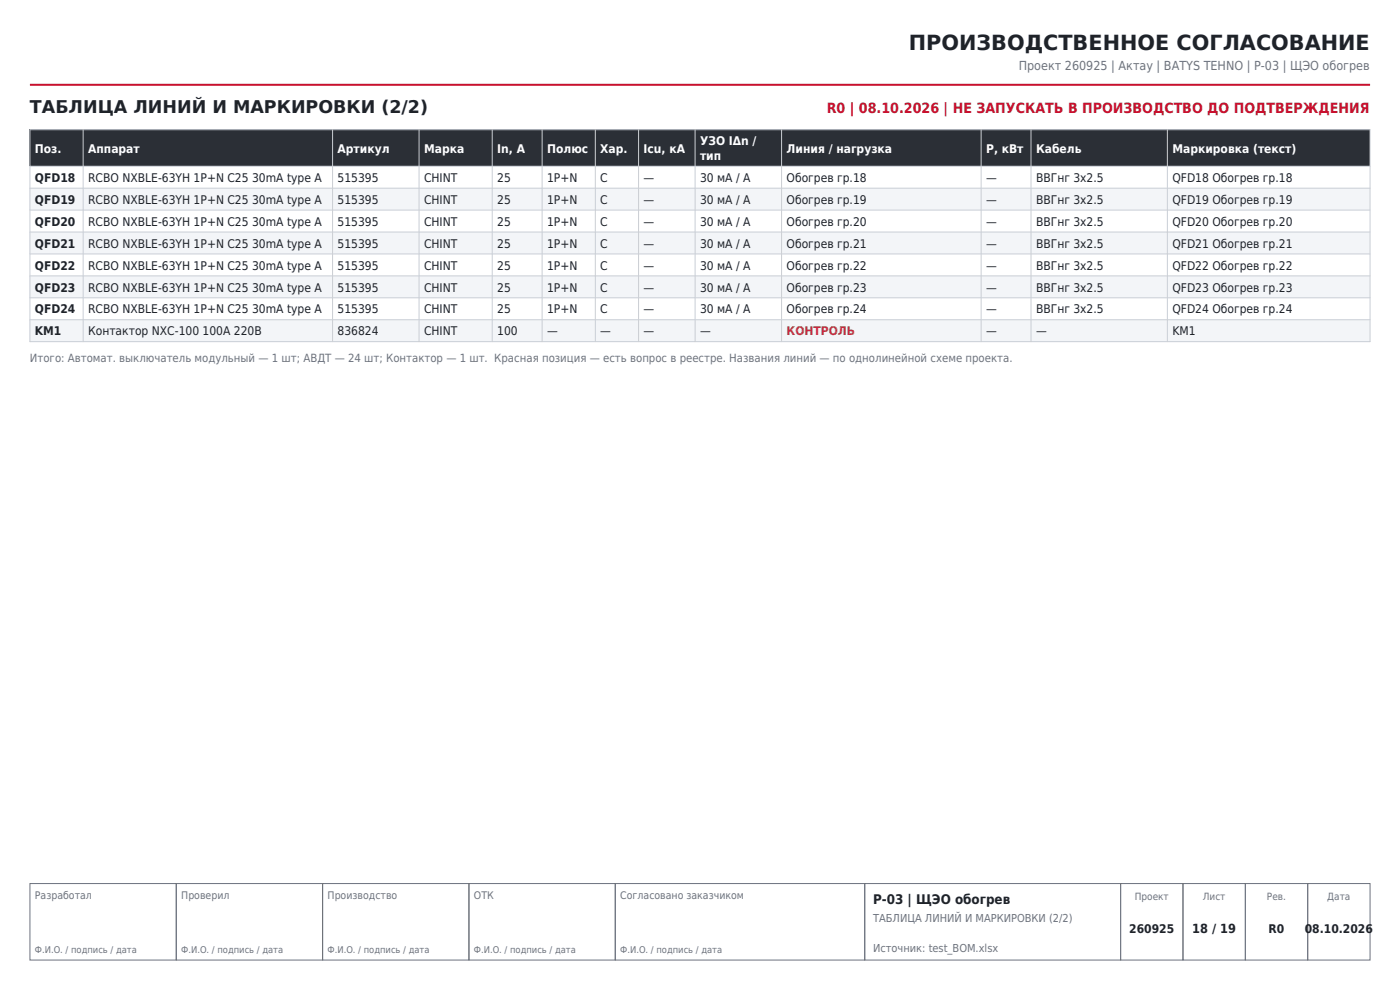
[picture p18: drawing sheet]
<svg xmlns="http://www.w3.org/2000/svg" width="297mm" height="210mm" viewBox="0 0 297 210" stroke-linecap="round" stroke-linejoin="round" font-family="sans-serif">
<defs><g id="words">
<text font-size="4.4" fill="#1f2329" x="192.8" y="10.6">ПРОИЗВОДСТВЕННОЕ СОГЛАСОВАНИЕ</text>
<text font-size="3.7" fill="#1f2329" x="6.3" y="24">ТАБЛИЦА ЛИНИЙ И МАРКИРОВКИ (2/2)</text>
<text font-size="3" fill="#c8102e" x="175.4" y="24">R0 | 08.10.2026 | НЕ ЗАПУСКАТЬ В ПРОИЗВОДСТВО ДО ПОДТВЕРЖДЕНИЯ</text>
<text font-size="2.8" fill="#1f2329" x="185.2" y="191.7">P-03 | ЩЭО обогрев</text>
<text font-size="2.7" fill="#1f2329" x="252.9" y="198">18 / 19</text>
<text font-size="2.6" fill="#6b7280" x="216.1" y="14.8">Проект 260925 | Актау | BATYS TEHNO | P-03 | ЩЭО обогрев</text>
<g font-size="2.5" fill="#fff">
<text x="7.4" y="32.4">Поз.</text>
<text x="18.7" y="32.4">Аппарат</text>
<text x="71.6" y="32.4">Артикул</text>
<text x="90" y="32.4">Марка</text>
<text x="105.5" y="32.4">In, А</text>
<text x="116.1" y="32.4">Полюс</text>
<text x="127.4" y="32.4">Хар.</text>
<text x="136.5" y="32.4">Icu, кА</text>
<text x="148.5" y="30.8">УЗО IΔn /</text>
<text x="148.5" y="33.9">тип</text>
<text x="166.9" y="32.4">Линия / нагрузка</text>
<text x="209.2" y="32.4">P, кВт</text>
<text x="219.8" y="32.4">Кабель</text>
<text x="248.7" y="32.4">Маркировка (текст)</text>
</g>
<g font-size="2.5" fill="#1f2329">
<text x="7.4" y="38.6">QFD18</text>
<text x="18.7" y="38.6">RCBO NXBLE-63YH 1P+N C25 30mA type A</text>
<text x="71.6" y="38.6">515395</text>
<text x="90" y="38.6">CHINT</text>
<text x="105.5" y="38.6">25</text>
<text x="116.1" y="38.6">1P+N</text>
<text x="127.4" y="38.6">C</text>
<text x="136.5" y="38.6">—</text>
<text x="148.5" y="38.6">30 мА / A</text>
<text x="166.9" y="38.6">Обогрев гр.18</text>
<text x="209.2" y="38.6">—</text>
<text x="219.8" y="38.6">ВВГнг 3x2.5</text>
<text x="248.7" y="38.6">QFD18 Обогрев гр.18</text>
<text x="7.4" y="43.2">QFD19</text>
<text x="7.4" y="47.9">QFD20</text>
<text x="18.7" y="43.2">RCBO NXBLE-63YH 1P+N C25 30mA type A</text>
<text x="18.7" y="47.9">RCBO NXBLE-63YH 1P+N C25 30mA type A</text>
<text x="71.6" y="43.2">515395</text>
<text x="71.6" y="47.9">515395</text>
<text x="90" y="43.2">CHINT</text>
<text x="90" y="47.9">CHINT</text>
<text x="105.5" y="43.2">25</text>
<text x="105.5" y="47.9">25</text>
<text x="116.1" y="43.2">1P+N</text>
<text x="116.1" y="47.9">1P+N</text>
<text x="127.4" y="43.2">C</text>
<text x="127.4" y="47.9">C</text>
<text x="136.5" y="43.2">—</text>
<text x="136.5" y="47.9">—</text>
<text x="148.5" y="43.2">30 мА / A</text>
<text x="148.5" y="47.9">30 мА / A</text>
<text x="166.9" y="43.2">Обогрев гр.19</text>
<text x="166.9" y="47.9">Обогрев гр.20</text>
<text x="209.2" y="43.2">—</text>
<text x="209.2" y="47.9">—</text>
<text x="219.8" y="43.2">ВВГнг 3x2.5</text>
<text x="219.8" y="47.9">ВВГнг 3x2.5</text>
<text x="248.7" y="43.2">QFD19 Обогрев гр.19</text>
<text x="248.7" y="47.9">QFD20 Обогрев гр.20</text>
<text x="7.4" y="52.5">QFD21</text>
<text x="18.7" y="52.5">RCBO NXBLE-63YH 1P+N C25 30mA type A</text>
<text x="71.6" y="52.5">515395</text>
<text x="90" y="52.5">CHINT</text>
<text x="105.5" y="52.5">25</text>
<text x="116.1" y="52.5">1P+N</text>
<text x="127.4" y="52.5">C</text>
<text x="136.5" y="52.5">—</text>
<text x="148.5" y="52.5">30 мА / A</text>
<text x="166.9" y="52.5">Обогрев гр.21</text>
<text x="209.2" y="52.5">—</text>
<text x="219.8" y="52.5">ВВГнг 3x2.5</text>
<text x="248.7" y="52.5">QFD21 Обогрев гр.21</text>
<text x="7.4" y="57.2">QFD22</text>
<text x="18.7" y="57.2">RCBO NXBLE-63YH 1P+N C25 30mA type A</text>
<text x="71.6" y="57.2">515395</text>
<text x="90" y="57.2">CHINT</text>
<text x="105.5" y="57.2">25</text>
<text x="116.1" y="57.2">1P+N</text>
<text x="127.4" y="57.2">C</text>
<text x="136.5" y="57.2">—</text>
<text x="148.5" y="57.2">30 мА / A</text>
<text x="166.9" y="57.2">Обогрев гр.22</text>
<text x="209.2" y="57.2">—</text>
<text x="219.8" y="57.2">ВВГнг 3x2.5</text>
<text x="248.7" y="57.2">QFD22 Обогрев гр.22</text>
<text x="7.4" y="61.8">QFD23</text>
<text x="18.7" y="61.8">RCBO NXBLE-63YH 1P+N C25 30mA type A</text>
<text x="71.6" y="61.8">515395</text>
<text x="90" y="61.8">CHINT</text>
<text x="105.5" y="61.8">25</text>
<text x="116.1" y="61.8">1P+N</text>
<text x="127.4" y="61.8">C</text>
<text x="136.5" y="61.8">—</text>
<text x="148.5" y="61.8">30 мА / A</text>
<text x="166.9" y="61.8">Обогрев гр.23</text>
<text x="209.2" y="61.8">—</text>
<text x="219.8" y="61.8">ВВГнг 3x2.5</text>
<text x="248.7" y="61.8">QFD23 Обогрев гр.23</text>
<text x="7.4" y="66.5">QFD24</text>
<text x="7.4" y="71.1">KM1</text>
<text x="18.7" y="66.5">RCBO NXBLE-63YH 1P+N C25 30mA type A</text>
<text x="18.7" y="71.1">Контактор NXC-100 100A 220В</text>
<text x="71.6" y="66.5">515395</text>
<text x="71.6" y="71.1">836824</text>
<text x="90" y="66.5">CHINT</text>
<text x="90" y="71.1">CHINT</text>
<text x="105.5" y="66.5">25</text>
<text x="105.5" y="71.1">100</text>
<text x="116.1" y="66.5">1P+N</text>
<text x="116.1" y="71.1">—</text>
<text x="127.4" y="66.5">C</text>
<text x="127.4" y="71.1">—</text>
<text x="136.5" y="66.5">—</text>
<text x="136.5" y="71.1">—</text>
<text x="148.5" y="66.5">30 мА / A</text>
<text x="148.5" y="71.1">—</text>
<text x="166.9" y="66.5">Обогрев гр.24</text>
<text x="209.2" y="66.5">—</text>
<text x="209.2" y="71.1">—</text>
<text x="219.8" y="66.5">ВВГнг 3x2.5</text>
<text x="219.8" y="71.1">—</text>
<text x="248.7" y="66.5">QFD24 Обогрев гр.24</text>
<text x="248.7" y="71.1">KM1</text>
<text x="239.6" y="198">260925</text>
<text x="269.1" y="198">R0</text>
<text x="276.8" y="198">08.10.2026</text>
</g>
<text font-size="2.5" fill="#b26b00" x="166.9" y="71.1">КОНТРОЛЬ</text>
<text font-size="2.4" fill="#6b7280" x="6.3" y="76.7">Итого: Автомат. выключатель модульный — 1 шт; АВДТ — 24 шт; Контактор — 1 шт. Красная позиция — есть вопрос в реестре. Названия линий — по однолинейной схеме проекта.</text>
<g font-size="2.3" fill="#6b7280">
<text x="185.2" y="195.5">ТАБЛИЦА ЛИНИЙ И МАРКИРОВКИ (2/2)</text>
<text x="185.2" y="201.9">Источник: test_BOM.xlsx</text>
</g>
<g font-size="2.2" fill="#6b7280">
<text x="7.4" y="190.6">Разработал</text>
<text x="38.5" y="190.6">Проверил</text>
<text x="69.5" y="190.6">Производство</text>
<text x="100.5" y="190.6">ОТК</text>
<text x="131.6" y="190.6">Согласовано заказчиком</text>
</g>
<g font-size="2.1" fill="#6b7280">
<text x="240.7" y="190.9">Проект</text>
<text x="255.2" y="190.9">Лист</text>
<text x="268.8" y="190.9">Рев.</text>
<text x="281.6" y="190.9">Дата</text>
</g>
<g font-size="2" fill="#6b7280">
<text x="7.4" y="202.2">Ф.И.О. / подпись / дата</text>
<text x="38.5" y="202.2">Ф.И.О. / подпись / дата</text>
<text x="69.5" y="202.2">Ф.И.О. / подпись / дата</text>
<text x="100.5" y="202.2">Ф.И.О. / подпись / дата</text>
<text x="131.6" y="202.2">Ф.И.О. / подпись / дата</text>
</g>
</g></defs>
<path d="M6.3 18h284.4" fill="none" stroke="#c8102e" stroke-width=".42"/>
<path d="M6.3 187.4h31.1v16.2h-31.1zM37.4 187.4h31v16.2h-31zM68.4 187.4h31.1v16.2h-31.1zM99.5 187.4h31v16.2h-31zM130.5 187.4h52.9v16.2h-52.9zM183.4 187.4h54.3v16.2h-54.3zM237.7 187.4h13.3v16.2h-13.3zM251 187.4h13.2v16.2h-13.2zM264.2 187.4h13.2v16.2h-13.2zM277.4 187.4h13.3v16.2h-13.3z" fill="none" stroke="#6b7280" stroke-width=".21"/>
<path d="M6.3 27.5h284.4v7.8h-284.4z" fill-rule="evenodd" fill="#2b2f36"/>
<g fill="#f3f5f8">
<path d="M6.3 39.9h284.4v4.7h-284.4z" fill-rule="evenodd"/>
<path d="M6.3 49.2h284.4v4.7h-284.4z" fill-rule="evenodd"/>
<path d="M6.3 58.5h284.4v4.7h-284.4z" fill-rule="evenodd"/>
<path d="M6.3 67.8h284.4v4.7h-284.4z" fill-rule="evenodd"/>
</g>
<g fill="none" stroke="#c9ced6" stroke-width=".21">
<path d="M6.3 27.5h284.4v45h-284.4zM6.3 35.3h284.4M6.3 39.9h284.4M17.6 27.5v45M70.6 27.5v45M88.9 27.5v45M104.4 27.5v45M115 27.5v45M126.3 27.5v45M135.5 27.5v45M147.5 27.5v45M165.8 27.5v45"/>
<path d="M208.1 27.5v45M218.7 27.5v45M247.6 27.5v45M6.3 44.6h284.4M6.3 49.2h284.4M6.3 53.9h284.4M6.3 58.5h284.4M6.3 63.2h284.4M6.3 67.8h284.4"/>
</g>
<use href="#words"/>
</svg>
